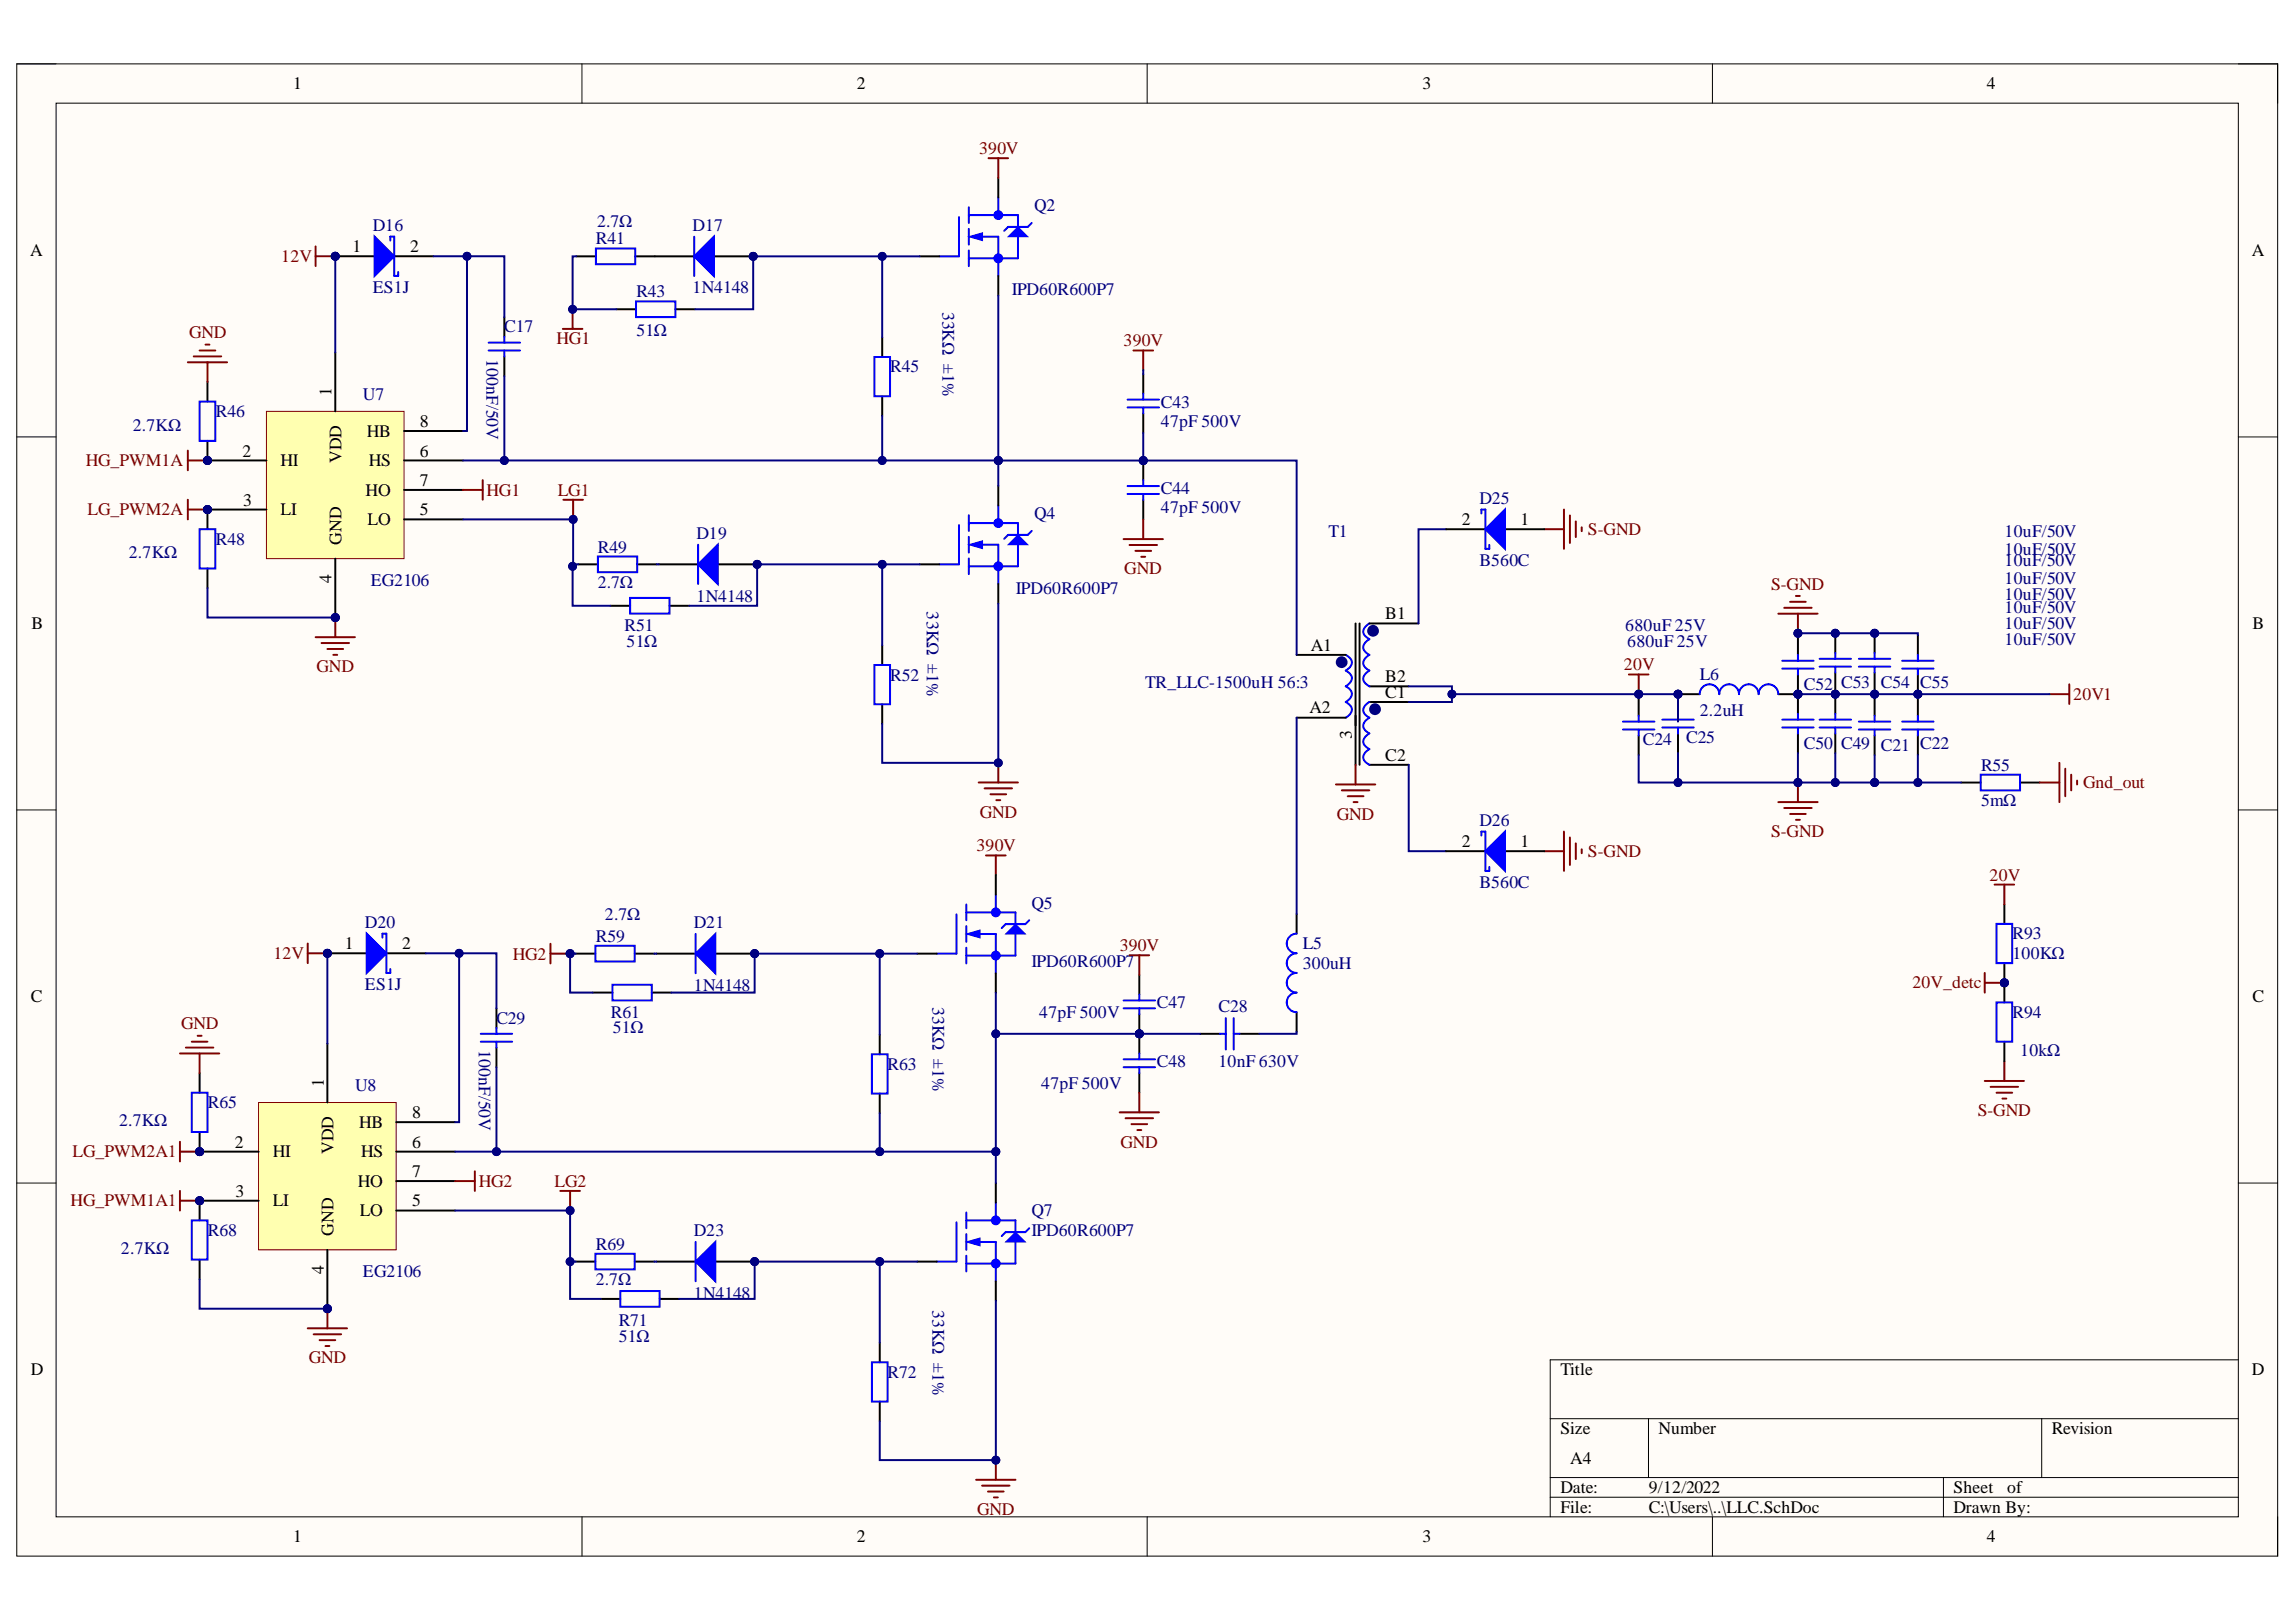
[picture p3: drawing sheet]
<svg xmlns="http://www.w3.org/2000/svg" width="297mm" height="210mm" viewBox="0 0 297 210" stroke-linecap="round" stroke-linejoin="round" font-family="sans-serif">
<defs><g id="words">
<g font-size="13.8" fill="#000080">
<text x="175.9" y="82.2">.</text>
<text x="171.8" y="86.3">.</text>
<text x="176.2" y="92.4">.</text>
</g>
<g font-size="2.3">
<text x="37.9" y="11.6">1</text>
<text x="110.8" y="11.6">2</text>
<text x="184" y="11.6">3</text>
<text x="257.1" y="11.6">4</text>
<text x="3.9" y="33.1">A</text>
<text x="45.6" y="32.6">1</text>
<text x="53.1" y="32.6">2</text>
<text x="291.3" y="33.1">A</text>
<text x="42.9" y="51.2" transform="rotate(-90 42.9 51.2)">1</text>
<text x="31.4" y="59.1">2</text>
<text x="44.2" y="59.9" transform="rotate(-90 44.2 59.9)">VDD</text>
<text x="47.5" y="56.5">HB</text>
<text x="54.3" y="59.1">6</text>
<text x="54.3" y="55.3">8</text>
<text x="31.5" y="65.4">3</text>
<text x="36.3" y="60.4">HI</text>
<text x="47.3" y="64.2">HO</text>
<text x="47.7" y="60.4">HS</text>
<text x="54.3" y="62.9">7</text>
<text x="36.3" y="66.7">LI</text>
<text x="44.2" y="70.5" transform="rotate(-90 44.2 70.5)">GND</text>
<text x="47.6" y="68">LO</text>
<text x="54.3" y="66.7">5</text>
<text x="189.1" y="68">2</text>
<text x="196.7" y="68">1</text>
<text x="42.9" y="75.4" transform="rotate(-90 42.9 75.4)">4</text>
<text x="4.1" y="81.4">B</text>
<text x="179.2" y="80.1">B1</text>
<text x="291.4" y="81.4">B</text>
<text x="169.6" y="84.2">A1</text>
<text x="179.2" y="88.2">B2</text>
<text x="169.4" y="92.3">A2</text>
<text x="174.9" y="95.6" transform="rotate(-90 174.9 95.6)">3</text>
<text x="179.2" y="90.3">C1</text>
<text x="179.2" y="98.5">C2</text>
<text x="189.1" y="109.6">2</text>
<text x="196.7" y="109.6">1</text>
<text x="44.6" y="122.8">1</text>
<text x="52" y="122.8">2</text>
<text x="4" y="129.7">C</text>
<text x="291.4" y="129.7">C</text>
<text x="41.9" y="140.7" transform="rotate(-90 41.9 140.7)">1</text>
<text x="30.4" y="148.5">2</text>
<text x="35.3" y="149.8">HI</text>
<text x="43.2" y="149.4" transform="rotate(-90 43.2 149.4)">VDD</text>
<text x="46.5" y="146">HB</text>
<text x="46.7" y="149.8">HS</text>
<text x="53.3" y="148.5">6</text>
<text x="53.3" y="144.7">8</text>
<text x="30.5" y="154.9">3</text>
<text x="46.3" y="153.6">HO</text>
<text x="53.3" y="152.3">7</text>
<text x="35.3" y="156.1">LI</text>
<text x="43.2" y="159.9" transform="rotate(-90 43.2 159.9)">GND</text>
<text x="46.5" y="157.4">LO</text>
<text x="53.3" y="156.1">5</text>
<text x="41.9" y="164.8" transform="rotate(-90 41.9 164.8)">4</text>
<text x="4" y="177.9">D</text>
<text x="201.9" y="177.9">Title</text>
<text x="291.3" y="177.9">D</text>
<text x="201.9" y="185.6">Size</text>
<text x="214.6" y="185.6">Number</text>
<text x="265.4" y="185.6">Revision</text>
<text x="203.2" y="189.4">A4</text>
<text x="201.9" y="193.2">Date:</text>
<text x="201.9" y="195.8">File:</text>
<text x="213.3" y="193.2">9/12/2022</text>
<text x="213.3" y="195.8">C:\Users\..\LLC.SchDoc</text>
<text x="252.7" y="193.2">Sheet</text>
<text x="252.7" y="195.8">Drawn By:</text>
<text x="259.7" y="193.2">of</text>
<text x="37.9" y="199.6">1</text>
<text x="110.8" y="199.6">2</text>
<text x="184" y="199.6">3</text>
<text x="257.1" y="199.6">4</text>
</g>
<g font-size="2.3" fill="#800000">
<text x="126.7" y="19.9">390V</text>
<text x="36.4" y="33.9">12V</text>
<text x="24.5" y="43.8">GND</text>
<text x="72" y="44.5">HG1</text>
<text x="145.4" y="44.8">390V</text>
<text x="11.1" y="60.4">HG_PWM1A</text>
<text x="63" y="64.2">HG1</text>
<text x="72.2" y="64.2">LG1</text>
<text x="11.3" y="66.7">LG_PWM2A</text>
<text x="205.4" y="69.2">S-GND</text>
<text x="145.5" y="74.3">GND</text>
<text x="229.1" y="76.3">S-GND</text>
<text x="41" y="87">GND</text>
<text x="210.1" y="86.7">20V</text>
<text x="268.2" y="90.5">20V1</text>
<text x="126.8" y="105.8">GND</text>
<text x="172.9" y="106.1">GND</text>
<text x="269.5" y="102">Gnd_out</text>
<text x="126.3" y="110.1">390V</text>
<text x="205.4" y="110.9">S-GND</text>
<text x="229.1" y="108.4">S-GND</text>
<text x="257.4" y="113.9">20V</text>
<text x="35.4" y="124.1">12V</text>
<text x="66.3" y="124.2">HG2</text>
<text x="144.9" y="123.1">390V</text>
<text x="247.4" y="127.9">20V_detc</text>
<text x="23.4" y="133.2">GND</text>
<text x="9.4" y="149.8">LG_PWM2A1</text>
<text x="144.9" y="148.5">GND</text>
<text x="255.9" y="144.5">S-GND</text>
<text x="61.9" y="153.6">HG2</text>
<text x="71.8" y="153.6">LG2</text>
<text x="9.1" y="156.1">HG_PWM1A1</text>
<text x="39.9" y="176.4">GND</text>
<text x="126.4" y="196">GND</text>
</g>
<g font-size="2.3" fill="#000080">
<text x="48.2" y="29.8">D16</text>
<text x="77.3" y="29.3">2.7Ω</text>
<text x="89.6" y="29.8">D17</text>
<text x="133.8" y="27.3">Q2</text>
<text x="77.1" y="31.6">R41</text>
<text x="48.2" y="37.9">ES1J</text>
<text x="82.3" y="38.5">R43</text>
<text x="89.6" y="37.9">1N4148</text>
<text x="121.9" y="40.3" transform="rotate(90 121.9 40.3)">33KΩ ±1%</text>
<text x="130.9" y="38.2">IPD60R600P7</text>
<text x="63" y="46.4" transform="rotate(90 63 46.4)">100nF/50V</text>
<text x="65.2" y="43">C17</text>
<text x="82.3" y="43.5">51Ω</text>
<text x="47" y="51.7">U7</text>
<text x="115.2" y="48.2">R45</text>
<text x="150.2" y="52.7">C43</text>
<text x="17.2" y="55.8">2.7KΩ</text>
<text x="27.9" y="54">R46</text>
<text x="150.2" y="55.3">47pF 500V</text>
<text x="150.2" y="63.9">C44</text>
<text x="191.4" y="65.2">D25</text>
<text x="27.9" y="70.5">R48</text>
<text x="77.3" y="71.5">R49</text>
<text x="90.1" y="69.7">D19</text>
<text x="133.8" y="67.2">Q4</text>
<text x="150.2" y="66.4">47pF 500V</text>
<text x="171.8" y="69.5">T1</text>
<text x="259.3" y="69.5">10uF/50V</text>
<text x="259.3" y="71.8">10uF/50V</text>
<text x="16.7" y="72.3">2.7KΩ</text>
<text x="48" y="75.8">EG2106</text>
<text x="77.3" y="76.1">2.7Ω</text>
<text x="90.1" y="77.9">1N4148</text>
<text x="131.4" y="76.8">IPD60R600P7</text>
<text x="191.4" y="73.3">B560C</text>
<text x="259.3" y="77.6">10uF/50V</text>
<text x="259.3" y="73.3">10uF/50V</text>
<text x="259.3" y="75.6">10uF/50V</text>
<text x="80.8" y="81.7">R51</text>
<text x="81.1" y="83.7">51Ω</text>
<text x="119.9" y="79.1" transform="rotate(90 119.9 79.1)">33KΩ ±1%</text>
<text x="210.3" y="81.7">680uF 25V</text>
<text x="210.5" y="83.7">680uF 25V</text>
<text x="259.3" y="81.4">10uF/50V</text>
<text x="259.3" y="83.4">10uF/50V</text>
<text x="259.3" y="79.4">10uF/50V</text>
<text x="115.2" y="88.1">R52</text>
<text x="148.2" y="89">TR_LLC-1500uH 56:3</text>
<text x="219.9" y="88">L6</text>
<text x="233.4" y="89.3">C52</text>
<text x="238.2" y="89">C53</text>
<text x="243.3" y="89">C54</text>
<text x="248.4" y="89">C55</text>
<text x="219.9" y="92.6">2.2uH</text>
<text x="212.5" y="96.4">C24</text>
<text x="218.1" y="96.2">C25</text>
<text x="233.4" y="97">C50</text>
<text x="238.2" y="97">C49</text>
<text x="243.3" y="97.2">C21</text>
<text x="248.4" y="97">C22</text>
<text x="256.3" y="99.7">R55</text>
<text x="191.4" y="106.8">D26</text>
<text x="256.3" y="104.3">5mΩ</text>
<text x="78.3" y="119">2.7Ω</text>
<text x="133.4" y="117.6">Q5</text>
<text x="191.4" y="115">B560C</text>
<text x="47.2" y="120">D20</text>
<text x="77.1" y="121.9">R59</text>
<text x="89.8" y="120.1">D21</text>
<text x="133.4" y="125.1">IPD60R600P7</text>
<text x="168.5" y="122.8">L5</text>
<text x="168.5" y="125.4">300uH</text>
<text x="260.4" y="121.6">R93</text>
<text x="260.4" y="124.1">100KΩ</text>
<text x="47.2" y="128.1">ES1J</text>
<text x="79" y="131.7">R61</text>
<text x="89.8" y="128.2">1N4148</text>
<text x="120.7" y="130.3" transform="rotate(90 120.7 130.3)">33KΩ ±1%</text>
<text x="134.5" y="131.7">47pF 500V</text>
<text x="149.7" y="130.4">C47</text>
<text x="157.6" y="130.9">C28</text>
<text x="260.4" y="131.7">R94</text>
<text x="61.9" y="135.8" transform="rotate(90 61.9 135.8)">100nF/50V</text>
<text x="64.2" y="132.5">C29</text>
<text x="79.3" y="133.7">51Ω</text>
<text x="261.4" y="136.6">10kΩ</text>
<text x="26.9" y="143.4">R65</text>
<text x="45.9" y="141.2">U8</text>
<text x="114.8" y="138.5">R63</text>
<text x="134.7" y="140.9">47pF 500V</text>
<text x="149.7" y="138.1">C48</text>
<text x="157.6" y="138.1">10nF 630V</text>
<text x="15.4" y="145.7">2.7KΩ</text>
<text x="26.9" y="159.9">R68</text>
<text x="77.1" y="161.7">R69</text>
<text x="89.8" y="159.9">D23</text>
<text x="133.4" y="157.4">Q7</text>
<text x="133.4" y="159.9">IPD60R600P7</text>
<text x="15.7" y="162.2">2.7KΩ</text>
<text x="47" y="165.3">EG2106</text>
<text x="77.1" y="166.3">2.7Ω</text>
<text x="80" y="171.6">R71</text>
<text x="80" y="173.6">51Ω</text>
<text x="89.8" y="168">1N4148</text>
<text x="120.7" y="169.6" transform="rotate(90 120.7 169.6)">33KΩ ±1%</text>
<text x="114.8" y="178.3">R72</text>
</g>
</g></defs>
<path d="M2.2 8.3h292.5v193.1h-292.5z" fill-rule="evenodd" fill="#fffcf8"/>
<path d="M2.2 8.3h292.5v193.1h-292.5z" fill="none" stroke="#000" stroke-width=".13"/>
<path d="M7.3 13.3h282.3v183h-282.3z" fill-rule="evenodd" fill="#fffcf8"/>
<g fill="none" stroke="#000" stroke-width=".13">
<path d="M2.2 8.3h5.1M7.3 13.3h282.3v183h-282.3zM75.3 8.3v5M148.4 8.3v5M221.5 8.3v5M289.6 8.3h5.1v5M2.2 56.5h5.1M289.6 56.5h5.1M2.2 104.8h5.1M289.6 104.8h5.1M2.2 153.1h5.1M289.6 153.1h5.1"/>
<path d="M289.6 176h-89v20.3M75.3 196.3v5.1M148.4 196.3v5.1M200.6 183.6h89M200.6 191.2h89M200.6 193.8h89M213.3 183.6v7.6M221.5 196.3v5.1M251.4 191.2v5.1M264.1 183.6v7.6M294.7 196.3v5.1"/>
</g>
<path d="M130.4 30.6l1.3-1.2 1.3 1.2z" fill="#00f"/>
<path d="M130.4 30.6l1.3-1.2 1.3 1.2z" fill="none" stroke="#00f" stroke-width=".13"/>
<path d="M124.1 28.1v5.1h-2.6M125.3 26.8v2.1M125.3 29.6v2.1M125.3 32.4v2M125.3 27.8h6.4v1.6M126.6 30.6h2.6v5.1M129.2 25.5v2.3M131.7 30.6v2.8h-6.4M133.5 28.9l-.5 .5h-2.6l-.5 .5" fill="none" stroke="#00f" stroke-width=".25"/>
<path d="M125.3 30.6l1.8-.5v1z" fill="#00f"/>
<path d="M125.3 30.6l1.8-.5v1z" fill="none" stroke="#00f" stroke-width=".13"/>
<circle cx="129.2" cy="27.8" r=".51" fill="#00f"/>
<circle cx="129.2" cy="27.8" r=".51" fill="none" stroke="#00f" stroke-width=".25"/>
<circle cx="129.2" cy="33.4" r=".51" fill="#00f"/>
<g fill="none" stroke="#00f" stroke-width=".25">
<path d="M77.1 32.2h5.1v2h-5.1zM77 122.4h5.1v2h-5.1z"/>
<circle cx="129.2" cy="33.4" r=".51"/>
</g>
<path d="M74.5 33.2h2.6M82.2 33.2h2.5M119 33.2h2.5M129.2 23v2.5M129.2 35.7v2.6M74.5 123.4h2.5M82.1 123.4h2.6" fill="none" stroke="#000" stroke-width=".25"/>
<path d="M71.2 122.1v2.6M71.2 123.4h2.6" fill="none" stroke="#800000" stroke-width=".25"/>
<circle cx="73.8" cy="123.4" r=".51" fill="#000080"/>
<circle cx="73.8" cy="123.4" r=".51" fill="none" stroke="#000080" stroke-width=".13"/>
<path d="M155.3 133.8h2.5M160.4 133.8h2.5" fill="none" stroke="#000" stroke-width=".25"/>
<path d="M157.8 133.8h.8M158.6 131.8v4M159.6 131.8v4M159.6 133.8h.8" fill="none" stroke="#00f" stroke-width=".25"/>
<path d="M129.2 98.7v2.6M126.6 101.3h5.1M127.4 102h3.5M128.1 102.8h2.1M128.9 103.5h.5" fill="none" stroke="#800000" stroke-width=".25"/>
<circle cx="129.2" cy="98.7" r=".51" fill="#000080"/>
<circle cx="129.2" cy="98.7" r=".51" fill="none" stroke="#000080" stroke-width=".13"/>
<path d="M126.3 191.5h5.1M127.1 192.3h3.5M127.8 193h2M128.6 193.8h.5M128.8 189v2.5" fill="none" stroke="#800000" stroke-width=".25"/>
<circle cx="128.8" cy="189" r=".51" fill="#000080"/>
<circle cx="128.8" cy="189" r=".51" fill="none" stroke="#000080" stroke-width=".13"/>
<path d="M212 90.1v2.5M212 95.2v2.5" fill="none" stroke="#000" stroke-width=".25"/>
<path d="M210 94.4h4M210 93.4h4M212 92.6v.8M212 94.4v.8" fill="none" stroke="#00f" stroke-width=".25"/>
<circle cx="217.1" cy="89.8" r=".51" fill="#000080"/>
<circle cx="217.1" cy="89.8" r=".51" fill="none" stroke="#000080" stroke-width=".13"/>
<path d="M217.1 89.8v2.6" fill="none" stroke="#000" stroke-width=".25"/>
<circle cx="217.1" cy="89.8" r=".51" fill="#000080"/>
<circle cx="217.1" cy="89.8" r=".51" fill="none" stroke="#000080" stroke-width=".13"/>
<path d="M217.1 94.9v2.6" fill="none" stroke="#000" stroke-width=".25"/>
<path d="M215.1 94.1h4M215.1 93.1h4M217.1 92.4v.7M217.1 94.1v.8" fill="none" stroke="#00f" stroke-width=".25"/>
<circle cx="26.8" cy="59.6" r=".51" fill="#000080"/>
<circle cx="26.8" cy="59.6" r=".51" fill="none" stroke="#000080" stroke-width=".13"/>
<circle cx="26.8" cy="65.9" r=".51" fill="#000080"/>
<circle cx="26.8" cy="65.9" r=".51" fill="none" stroke="#000080" stroke-width=".13"/>
<circle cx="43.4" cy="79.9" r=".51" fill="#000080"/>
<circle cx="43.4" cy="79.9" r=".51" fill="none" stroke="#000080" stroke-width=".13"/>
<path d="M34.5 53.2h17.8v19.1h-17.8z" fill-rule="evenodd" fill="#ffffb0"/>
<path d="M34.5 53.2h17.8v19.1h-17.8z" fill="none" stroke="#800000" stroke-width=".13"/>
<path d="M26.8 59.6h7.7M43.4 45.6v7.6" fill="none" stroke="#000" stroke-width=".25"/>
<circle cx="26.8" cy="59.6" r=".51" fill="#000080"/>
<circle cx="26.8" cy="59.6" r=".51" fill="none" stroke="#000080" stroke-width=".13"/>
<path d="M26.8 65.9h7.7" fill="none" stroke="#000" stroke-width=".25"/>
<circle cx="26.8" cy="65.9" r=".51" fill="#000080"/>
<circle cx="26.8" cy="65.9" r=".51" fill="none" stroke="#000080" stroke-width=".13"/>
<path d="M43.4 72.3v7.6" fill="none" stroke="#000" stroke-width=".25"/>
<circle cx="43.4" cy="79.9" r=".51" fill="#000080"/>
<circle cx="43.4" cy="79.9" r=".51" fill="none" stroke="#000080" stroke-width=".13"/>
<path d="M52.3 59.6h7.6M52.3 55.8h7.6M52.3 67.2h7.6M52.3 63.4h7.6" fill="none" stroke="#000" stroke-width=".25"/>
<path d="M43.4 79.9v2.6M40.8 82.5h5.1M41.6 83.2h3.6M42.4 84h2M43.1 84.7h.5" fill="none" stroke="#800000" stroke-width=".25"/>
<circle cx="43.4" cy="79.9" r=".51" fill="#000080"/>
<circle cx="43.4" cy="79.9" r=".51" fill="none" stroke="#000080" stroke-width=".13"/>
<path d="M65.2 41v2.6M65.2 46.1v2.6" fill="none" stroke="#000" stroke-width=".25"/>
<path d="M63.2 44.3h4.1M63.2 45.4h4.1M65.2 43.6v.7M65.2 45.4v.7" fill="none" stroke="#00f" stroke-width=".25"/>
<circle cx="26.8" cy="59.6" r=".51" fill="#000080"/>
<circle cx="26.8" cy="59.6" r=".51" fill="none" stroke="#000080" stroke-width=".13"/>
<path d="M26.8 49.4v2.6M26.8 57v2.6" fill="none" stroke="#000" stroke-width=".25"/>
<circle cx="26.8" cy="59.6" r=".51" fill="#000080"/>
<circle cx="26.8" cy="59.6" r=".51" fill="none" stroke="#000080" stroke-width=".13"/>
<path d="M25.8 52h2.1v5h-2.1z" fill="none" stroke="#00f" stroke-width=".25"/>
<circle cx="26.8" cy="65.9" r=".51" fill="#000080"/>
<circle cx="26.8" cy="65.9" r=".51" fill="none" stroke="#000080" stroke-width=".13"/>
<path d="M26.8 65.9v2.6" fill="none" stroke="#000" stroke-width=".25"/>
<circle cx="26.8" cy="65.9" r=".51" fill="#000080"/>
<circle cx="26.8" cy="65.9" r=".51" fill="none" stroke="#000080" stroke-width=".13"/>
<path d="M26.8 73.6v2.5" fill="none" stroke="#000" stroke-width=".25"/>
<path d="M25.8 68.5h2.1v5.1h-2.1z" fill="none" stroke="#00f" stroke-width=".25"/>
<path d="M24.3 58.3v2.6M24.3 59.6h2.5" fill="none" stroke="#800000" stroke-width=".25"/>
<circle cx="26.8" cy="59.6" r=".51" fill="#000080"/>
<circle cx="26.8" cy="59.6" r=".51" fill="none" stroke="#000080" stroke-width=".13"/>
<path d="M24.3 46.9h5.1M25.1 46.1h3.5M25.8 45.4h2.1M26.6 44.6h.5M26.8 46.9v2.5M24.3 64.7v2.5M24.3 65.9h2.5" fill="none" stroke="#800000" stroke-width=".25"/>
<circle cx="26.8" cy="65.9" r=".51" fill="#000080"/>
<circle cx="26.8" cy="65.9" r=".51" fill="none" stroke="#000080" stroke-width=".13"/>
<path d="M59.9 63.4h2.5M62.4 62.1v2.6" fill="none" stroke="#800000" stroke-width=".25"/>
<circle cx="25.8" cy="149" r=".51" fill="#000080"/>
<circle cx="25.8" cy="149" r=".51" fill="none" stroke="#000080" stroke-width=".13"/>
<circle cx="25.8" cy="155.4" r=".51" fill="#000080"/>
<circle cx="25.8" cy="155.4" r=".51" fill="none" stroke="#000080" stroke-width=".13"/>
<circle cx="42.4" cy="169.4" r=".51" fill="#000080"/>
<circle cx="42.4" cy="169.4" r=".51" fill="none" stroke="#000080" stroke-width=".13"/>
<path d="M33.5 142.7h17.8v19h-17.8z" fill-rule="evenodd" fill="#ffffb0"/>
<path d="M33.5 142.7h17.8v19h-17.8z" fill="none" stroke="#800000" stroke-width=".13"/>
<path d="M42.4 135.1v7.6M25.8 149h7.7" fill="none" stroke="#000" stroke-width=".25"/>
<circle cx="25.8" cy="149" r=".51" fill="#000080"/>
<circle cx="25.8" cy="149" r=".51" fill="none" stroke="#000080" stroke-width=".13"/>
<path d="M25.8 155.4h7.7" fill="none" stroke="#000" stroke-width=".25"/>
<circle cx="25.8" cy="155.4" r=".51" fill="#000080"/>
<circle cx="25.8" cy="155.4" r=".51" fill="none" stroke="#000080" stroke-width=".13"/>
<path d="M42.4 161.7v7.7" fill="none" stroke="#000" stroke-width=".25"/>
<circle cx="42.4" cy="169.4" r=".51" fill="#000080"/>
<circle cx="42.4" cy="169.4" r=".51" fill="none" stroke="#000080" stroke-width=".13"/>
<path d="M51.3 156.7h7.6M51.3 149h7.6M51.3 152.8h7.6M51.3 145.2h7.6" fill="none" stroke="#000" stroke-width=".25"/>
<path d="M39.8 171.9h5.1M40.6 172.7h3.5M41.3 173.4h2.1M42.1 174.2h.5M42.4 169.4v2.5" fill="none" stroke="#800000" stroke-width=".25"/>
<circle cx="42.4" cy="169.4" r=".51" fill="#000080"/>
<circle cx="42.4" cy="169.4" r=".51" fill="none" stroke="#000080" stroke-width=".13"/>
<path d="M64.2 130.5v2.5M64.2 135.6v2.5" fill="none" stroke="#000" stroke-width=".25"/>
<path d="M62.2 133.8h4.1M62.2 134.8h4.1M64.2 133v.8M64.2 134.8v.8" fill="none" stroke="#00f" stroke-width=".25"/>
<circle cx="25.8" cy="149" r=".51" fill="#000080"/>
<circle cx="25.8" cy="149" r=".51" fill="none" stroke="#000080" stroke-width=".13"/>
<path d="M25.8 138.9v2.5M25.8 146.5v2.5" fill="none" stroke="#000" stroke-width=".25"/>
<circle cx="25.8" cy="149" r=".51" fill="#000080"/>
<circle cx="25.8" cy="149" r=".51" fill="none" stroke="#000080" stroke-width=".13"/>
<path d="M24.8 141.4h2v5.1h-2z" fill="none" stroke="#00f" stroke-width=".25"/>
<circle cx="25.8" cy="155.4" r=".51" fill="#000080"/>
<circle cx="25.8" cy="155.4" r=".51" fill="none" stroke="#000080" stroke-width=".13"/>
<path d="M25.8 155.4v2.5" fill="none" stroke="#000" stroke-width=".25"/>
<circle cx="25.8" cy="155.4" r=".51" fill="#000080"/>
<circle cx="25.8" cy="155.4" r=".51" fill="none" stroke="#000080" stroke-width=".13"/>
<path d="M79.7 40h2.6M87.4 40h2.5M79 78.4h2.5M86.6 78.4h2.6M76.7 128.4h2.5M84.3 128.4h2.6M25.8 163v2.6M77.7 168.1h2.6M85.3 168.1h2.6" fill="none" stroke="#000" stroke-width=".25"/>
<path d="M82.3 39h5.1v2h-5.1zM81.5 77.4h5.1v2h-5.1zM79.2 127.4h5.1v2.1h-5.1zM24.8 157.9h2v5.1h-2zM80.3 167.1h5v2h-5z" fill="none" stroke="#00f" stroke-width=".25"/>
<path d="M23.3 136.3h5.1M24 135.6h3.6M24.8 134.8h2M25.6 134h.5M25.8 136.3v2.6M23.3 147.8v2.5M23.3 149h2.5M58.9 152.8h2.5M61.4 151.6v2.5" fill="none" stroke="#800000" stroke-width=".25"/>
<circle cx="25.8" cy="149" r=".51" fill="#000080"/>
<circle cx="25.8" cy="149" r=".51" fill="none" stroke="#000080" stroke-width=".13"/>
<path d="M23.3 154.1v2.6M23.3 155.4h2.5" fill="none" stroke="#800000" stroke-width=".25"/>
<circle cx="25.8" cy="155.4" r=".51" fill="#000080"/>
<circle cx="25.8" cy="155.4" r=".51" fill="none" stroke="#000080" stroke-width=".13"/>
<path d="M40.8 31.9v2.5M40.8 33.2h2.6" fill="none" stroke="#800000" stroke-width=".25"/>
<circle cx="43.4" cy="33.2" r=".51" fill="#000080"/>
<circle cx="43.4" cy="33.2" r=".51" fill="none" stroke="#000080" stroke-width=".13"/>
<path d="M39.8 122.1v2.5M39.8 123.4h2.6" fill="none" stroke="#800000" stroke-width=".25"/>
<circle cx="42.4" cy="123.4" r=".51" fill="#000080"/>
<circle cx="42.4" cy="123.4" r=".51" fill="none" stroke="#000080" stroke-width=".13"/>
<path d="M127.9 20.5h2.5M129.2 20.5v2.5M265.2 89.8h2.5M267.7 88.6v2.5M127.6 110.7h2.5M128.8 110.7v2.5" fill="none" stroke="#800000" stroke-width=".25"/>
<g fill="none" stroke="#000" stroke-width=".25">
<path d="M114.1 43.7v2.5M114.1 51.3v2.5M74.8 73h2.5M82.4 73h2.6M114.1 83.5v2.6M114.1 91.1v2.6M167.7 118.3v2.5M113.8 133.9v2.5M167.7 131v2.5M113.8 141.5v2.6M74.5 163.3h2.5M82.1 163.3h2.6"/>
<path d="M113.8 173.7v2.6M113.8 181.4v2.5"/>
</g>
<path d="M113.1 46.2h2v5.1h-2zM77.3 72h5.1v2h-5.1zM113.1 86.1h2v5h-2zM112.8 136.4h2v5.1h-2zM167.7 120.8a1.27 1.27 0 0 0-1.2 1.3 1.27 1.27 0 0 0 1.2 1.3 1.27 1.27 0 0 0-1.2 1.2 1.27 1.27 0 0 0 1.2 1.3 1.27 1.27 0 0 0-1.2 1.3 1.27 1.27 0 0 0 1.2 1.2 1.27 1.27 0 0 0-1.2 1.3 1.27 1.27 0 0 0 1.2 1.3M77 162.2h5.1v2.1h-5.1zM112.8 176.3h2v5.1h-2z" fill="none" stroke="#00f" stroke-width=".25"/>
<circle cx="43.4" cy="33.2" r=".51" fill="#000080"/>
<circle cx="43.4" cy="33.2" r=".51" fill="none" stroke="#000080" stroke-width=".13"/>
<path d="M43.4 33.2h5.1" fill="none" stroke="#000" stroke-width=".25"/>
<circle cx="43.4" cy="33.2" r=".51" fill="#000080"/>
<circle cx="43.4" cy="33.2" r=".51" fill="none" stroke="#000080" stroke-width=".13"/>
<path d="M51 33.2h5.1" fill="none" stroke="#000" stroke-width=".25"/>
<path d="M48.5 30.6l2.5 2.6-2.5 2.5z" fill="#00f"/>
<path d="M48.5 30.6l2.5 2.6-2.5 2.5zM50.5 31.1v-.5h.5v5.1h.5v-.5" fill="none" stroke="#00f" stroke-width=".25"/>
<circle cx="42.4" cy="123.4" r=".51" fill="#000080"/>
<circle cx="42.4" cy="123.4" r=".51" fill="none" stroke="#000080" stroke-width=".13"/>
<path d="M42.4 123.4h5" fill="none" stroke="#000" stroke-width=".25"/>
<circle cx="42.4" cy="123.4" r=".51" fill="#000080"/>
<circle cx="42.4" cy="123.4" r=".51" fill="none" stroke="#000080" stroke-width=".13"/>
<path d="M50 123.4h5.1" fill="none" stroke="#000" stroke-width=".25"/>
<path d="M47.4 120.8l2.6 2.6-2.6 2.5z" fill="#00f"/>
<path d="M47.4 120.8l2.6 2.6-2.6 2.5zM49.5 121.3v-.5h.5v5.1h.5v-.5" fill="none" stroke="#00f" stroke-width=".25"/>
<path d="M131.7 69.2l1.3 1.3h-2.6z" fill="#00f"/>
<path d="M131.7 69.2l1.3 1.3h-2.6z" fill="none" stroke="#00f" stroke-width=".13"/>
<path d="M124.1 67.9v5.1h-2.6M125.3 66.7v2M125.3 69.5v2M125.3 72.3v2M125.3 67.7h6.4v1.5M126.6 70.5h2.6v5.1M129.2 65.4v2.3M131.7 70.5v2.8h-6.4M133.5 68.7l-.5 .5h-2.6l-.5 .5" fill="none" stroke="#00f" stroke-width=".25"/>
<path d="M125.3 70.5l1.8-.5v1z" fill="#00f"/>
<path d="M125.3 70.5l1.8-.5v1z" fill="none" stroke="#00f" stroke-width=".13"/>
<circle cx="129.2" cy="67.7" r=".51" fill="#00f"/>
<circle cx="129.2" cy="67.7" r=".51" fill="none" stroke="#00f" stroke-width=".25"/>
<circle cx="129.2" cy="73.3" r=".51" fill="#00f"/>
<circle cx="129.2" cy="73.3" r=".51" fill="none" stroke="#00f" stroke-width=".25"/>
<path d="M119 73h2.5M129.2 62.9v2.5M129.2 75.6v2.5" fill="none" stroke="#000" stroke-width=".25"/>
<path d="M131.4 119.6l1.2 1.3h-2.5z" fill="#00f"/>
<path d="M131.4 119.6l1.2 1.3h-2.5z" fill="none" stroke="#00f" stroke-width=".13"/>
<path d="M123.7 118.3v5.1h-2.5M125 117.1v2M125 119.8v2.1M125 118.1h6.4v1.5M128.8 115.8v2.3M133.2 119.1l-.6 .5h-2.5l-.5 .5M125 122.6v2.1M126.3 120.9h2.5v5M131.4 120.9v2.8h-6.4" fill="none" stroke="#00f" stroke-width=".25"/>
<path d="M125 120.9l1.8-.5v1z" fill="#00f"/>
<path d="M125 120.9l1.8-.5v1z" fill="none" stroke="#00f" stroke-width=".13"/>
<circle cx="128.8" cy="118.1" r=".51" fill="#00f"/>
<circle cx="128.8" cy="118.1" r=".51" fill="none" stroke="#00f" stroke-width=".25"/>
<circle cx="128.8" cy="123.7" r=".51" fill="#00f"/>
<circle cx="128.8" cy="123.7" r=".51" fill="none" stroke="#00f" stroke-width=".25"/>
<path d="M128.8 113.2v2.6M118.7 123.4h2.5M128.8 125.9v2.6" fill="none" stroke="#000" stroke-width=".25"/>
<path d="M130.1 160.7l1.3-1.2 1.2 1.2z" fill="#00f"/>
<path d="M130.1 160.7l1.3-1.2 1.2 1.2z" fill="none" stroke="#00f" stroke-width=".13"/>
<path d="M123.7 158.2v5.1h-2.5M125 156.9v2M125 159.7v2M125 157.9h6.4v1.6M128.8 155.6v2.3M133.2 158.9l-.6 .6h-2.5l-.5 .5M125 162.5v2M126.3 160.7h2.5v5.1M131.4 160.7v2.8h-6.4" fill="none" stroke="#00f" stroke-width=".25"/>
<path d="M125 160.7l1.8-.5v1z" fill="#00f"/>
<path d="M125 160.7l1.8-.5v1z" fill="none" stroke="#00f" stroke-width=".13"/>
<circle cx="128.8" cy="157.9" r=".51" fill="#00f"/>
<circle cx="128.8" cy="157.9" r=".51" fill="none" stroke="#00f" stroke-width=".25"/>
<circle cx="128.8" cy="163.5" r=".51" fill="#00f"/>
<circle cx="128.8" cy="163.5" r=".51" fill="none" stroke="#00f" stroke-width=".25"/>
<path d="M128.8 153.1v2.5M118.7 163.3h2.5M128.8 165.8v2.5" fill="none" stroke="#000" stroke-width=".25"/>
<path d="M72.8 42.6h2.6M74.1 40v2.6" fill="none" stroke="#800000" stroke-width=".25"/>
<circle cx="74.1" cy="40" r=".51" fill="#000080"/>
<circle cx="74.1" cy="40" r=".51" fill="none" stroke="#000080" stroke-width=".13"/>
<path d="M72.9 64.7h2.5M74.1 64.7v2.5" fill="none" stroke="#800000" stroke-width=".25"/>
<circle cx="74.1" cy="67.2" r=".51" fill="#000080"/>
<circle cx="74.1" cy="67.2" r=".51" fill="none" stroke="#000080" stroke-width=".13"/>
<path d="M72.5 154.1h2.5M73.8 154.1v2.6" fill="none" stroke="#800000" stroke-width=".25"/>
<circle cx="73.8" cy="156.7" r=".51" fill="#000080"/>
<circle cx="73.8" cy="156.7" r=".51" fill="none" stroke="#000080" stroke-width=".13"/>
<circle cx="97.4" cy="33.2" r=".51" fill="#000080"/>
<circle cx="97.4" cy="33.2" r=".51" fill="none" stroke="#000080" stroke-width=".13"/>
<path d="M84.7 33.2h5.1M92.4 33.2h5" fill="none" stroke="#000" stroke-width=".25"/>
<circle cx="97.4" cy="33.2" r=".51" fill="#000080"/>
<circle cx="97.4" cy="33.2" r=".51" fill="none" stroke="#000080" stroke-width=".13"/>
<path d="M89.8 33.2l2.6-2.6v5.1z" fill="#00f"/>
<path d="M89.8 33.2l2.6-2.6v5.1zM89.8 30.6v5.1" fill="none" stroke="#00f" stroke-width=".25"/>
<circle cx="98" cy="73" r=".51" fill="#000080"/>
<circle cx="98" cy="73" r=".51" fill="none" stroke="#000080" stroke-width=".13"/>
<path d="M85.2 73h5.1M92.9 73h5.1" fill="none" stroke="#000" stroke-width=".25"/>
<circle cx="98" cy="73" r=".51" fill="#000080"/>
<circle cx="98" cy="73" r=".51" fill="none" stroke="#000080" stroke-width=".13"/>
<path d="M90.3 73l2.6-2.5v5.1z" fill="#00f"/>
<path d="M90.3 73l2.6-2.5v5.1zM90.3 70.5v5.1" fill="none" stroke="#00f" stroke-width=".25"/>
<circle cx="97.6" cy="123.4" r=".51" fill="#000080"/>
<circle cx="97.6" cy="123.4" r=".51" fill="none" stroke="#000080" stroke-width=".13"/>
<path d="M84.9 123.4h5.1M92.5 123.4h5.1" fill="none" stroke="#000" stroke-width=".25"/>
<circle cx="97.6" cy="123.4" r=".51" fill="#000080"/>
<circle cx="97.6" cy="123.4" r=".51" fill="none" stroke="#000080" stroke-width=".13"/>
<path d="M90 123.4l2.5-2.5v5z" fill="#00f"/>
<path d="M90 123.4l2.5-2.5v5zM90 120.9v5" fill="none" stroke="#00f" stroke-width=".25"/>
<circle cx="97.6" cy="163.3" r=".51" fill="#000080"/>
<circle cx="97.6" cy="163.3" r=".51" fill="none" stroke="#000080" stroke-width=".13"/>
<path d="M84.9 163.3h5.1M92.5 163.3h5.1" fill="none" stroke="#000" stroke-width=".25"/>
<circle cx="97.6" cy="163.3" r=".51" fill="#000080"/>
<circle cx="97.6" cy="163.3" r=".51" fill="none" stroke="#000080" stroke-width=".13"/>
<path d="M90 163.3l2.5-2.6v5.1z" fill="#00f"/>
<g fill="none" stroke="#00f" stroke-width=".25">
<path d="M145.9 52.7h4M145.9 51.7h4M147.9 51v.7M147.9 52.7v.8M174.1 84.8h.2a1.03 1.03 0 0 1 .6 1.1 1.03 1.03 0 0 1-.8 .9 1 1 0 0 1 .7 1.3l-.2 .3-.5 .4a.97 .97 0 0 1 .7 1.4l-.7 .6a1 1 0 0 1 .7 1.4l-.2 .3-.5 .4M177.2 80.7h-.1a1.04 1.04 0 0 0-.7 1 1.04 1.04 0 0 0 .8 1l-.1 .1a1.04 1.04 0 0 0-.7 1 1.04 1.04 0 0 0 .8 1h-.1a1.04 1.04 0 0 0-.7 1 1.04 1.04 0 0 0 .8 1h-.1a1.05 1.05 0 0 0-.7 1 1.05 1.05 0 0 0 .8 1M177.2 90.8l-.1 .1a1.04 1.04 0 0 0-.7 1 1.04 1.04 0 0 0 .8 1h-.1a1.04 1.04 0 0 0-.7 1 1.04 1.04 0 0 0 .8 1l-.1 .1a1.04 1.04 0 0 0-.7 1 1.04 1.04 0 0 0 .8 .9l-.1 .1a1.12 1.12 0 0 0-.6 1.4l.7 .6M240.5 93.4h4.1M240.5 94.4h4.1M242.5 92.6v.8M242.5 94.4v.8M246.1 93.4h4"/>
<path d="M246.1 94.4h4M248.1 92.6v.8M248.1 94.4v.8M256.3 100.3h5v2h-5zM90 163.3l2.5-2.6v5.1zM90 160.7v5.1"/>
</g>
<g fill="none" stroke="#000" stroke-width=".25">
<path d="M147.9 48.4v2.6M147.9 53.5v2.5M167.7 84.8h6.4M167.7 92.9h6.4M175.4 80.7v18.3M175.9 80.7v18.3M177.2 99h5M177.2 90.8h5M177.2 88.8h5M177.2 80.7h6.3M242.5 90.1v2.5M242.5 95.2v2.5"/>
<path d="M248.1 90.1v2.5M248.1 95.2v2.5M253.7 101.3h2.6M261.3 101.3h2.6"/>
</g>
<path d="M175.4 99v2.5M266.4 98.7v5.1M267.2 99.5v3.5M172.8 101.5h5.1M173.6 102.3h3.6M174.4 103h2M175.1 103.8h.5M263.9 101.3h2.5M268 100.3v2M268.7 101v.5" fill="none" stroke="#800000" stroke-width=".25"/>
<circle cx="147.9" cy="59.6" r=".51" fill="#000080"/>
<circle cx="147.9" cy="59.6" r=".51" fill="none" stroke="#000080" stroke-width=".13"/>
<path d="M147.9 59.6v2.5" fill="none" stroke="#000" stroke-width=".25"/>
<circle cx="147.9" cy="59.6" r=".51" fill="#000080"/>
<circle cx="147.9" cy="59.6" r=".51" fill="none" stroke="#000080" stroke-width=".13"/>
<path d="M147.9 64.7v2.5" fill="none" stroke="#000" stroke-width=".25"/>
<path d="M145.9 63.9h4M145.9 62.9h4M147.9 62.1v.8M147.9 63.9v.8" fill="none" stroke="#00f" stroke-width=".25"/>
<circle cx="147.4" cy="133.8" r=".51" fill="#000080"/>
<circle cx="147.4" cy="133.8" r=".51" fill="none" stroke="#000080" stroke-width=".13"/>
<path d="M147.4 126.2v2.5M147.4 131.2v2.6" fill="none" stroke="#000" stroke-width=".25"/>
<circle cx="147.4" cy="133.8" r=".51" fill="#000080"/>
<circle cx="147.4" cy="133.8" r=".51" fill="none" stroke="#000080" stroke-width=".13"/>
<path d="M145.4 130.5h4M145.4 129.5h4M147.4 128.7v.8M147.4 130.5v.7" fill="none" stroke="#00f" stroke-width=".25"/>
<circle cx="147.4" cy="133.8" r=".51" fill="#000080"/>
<circle cx="147.4" cy="133.8" r=".51" fill="none" stroke="#000080" stroke-width=".13"/>
<path d="M147.4 133.8v2.5" fill="none" stroke="#000" stroke-width=".25"/>
<circle cx="147.4" cy="133.8" r=".51" fill="#000080"/>
<circle cx="147.4" cy="133.8" r=".51" fill="none" stroke="#000080" stroke-width=".13"/>
<path d="M147.4 138.9v2.5" fill="none" stroke="#000" stroke-width=".25"/>
<path d="M145.4 138.1h4M145.4 137.1h4M147.4 136.3v.8M147.4 138.1v.8" fill="none" stroke="#00f" stroke-width=".25"/>
<g fill="none" stroke="#800000" stroke-width=".25">
<path d="M146.6 45.4h2.6M147.9 45.4v2.5M145.4 69.8h5M146.1 70.5h3.6M146.9 71.3h2M147.7 72.1h.5M147.9 67.2v2.6M146.1 123.6h2.6M147.4 123.6v2.6M256.8 139.9h5M256.8 125.9v2.6M256.8 127.2h2.5"/>
<path d="M259.3 137.3v2.6M144.9 144h5M145.6 144.7h3.6M146.4 145.5h2M147.1 146.2h.6M147.4 141.4v2.6M257.5 140.6h3.6M258.3 141.4h2M259.1 142.2h.5"/>
</g>
<circle cx="259.3" cy="127.2" r=".51" fill="#000080"/>
<circle cx="259.3" cy="127.2" r=".51" fill="none" stroke="#000080" stroke-width=".13"/>
<circle cx="259.3" cy="127.2" r=".51" fill="#000080"/>
<circle cx="259.3" cy="127.2" r=".51" fill="none" stroke="#000080" stroke-width=".13"/>
<path d="M259.3 124.6v2.6" fill="none" stroke="#000" stroke-width=".25"/>
<circle cx="259.3" cy="127.2" r=".51" fill="#000080"/>
<circle cx="259.3" cy="127.2" r=".51" fill="none" stroke="#000080" stroke-width=".13"/>
<path d="M259.3 117v2.6" fill="none" stroke="#000" stroke-width=".25"/>
<path d="M258.3 119.6h2v5h-2z" fill="none" stroke="#00f" stroke-width=".25"/>
<circle cx="259.3" cy="127.2" r=".51" fill="#000080"/>
<circle cx="259.3" cy="127.2" r=".51" fill="none" stroke="#000080" stroke-width=".13"/>
<path d="M259.3 127.2v2.5" fill="none" stroke="#000" stroke-width=".25"/>
<circle cx="259.3" cy="127.2" r=".51" fill="#000080"/>
<circle cx="259.3" cy="127.2" r=".51" fill="none" stroke="#000080" stroke-width=".13"/>
<path d="M259.3 134.8v2.5" fill="none" stroke="#000" stroke-width=".25"/>
<path d="M258.3 129.7h2v5.1h-2z" fill="none" stroke="#00f" stroke-width=".25"/>
<circle cx="232.6" cy="89.8" r=".51" fill="#000080"/>
<circle cx="232.6" cy="89.8" r=".51" fill="none" stroke="#000080" stroke-width=".13"/>
<path d="M217.3 89.8h2.6M230.1 89.8h2.5" fill="none" stroke="#000" stroke-width=".25"/>
<circle cx="232.6" cy="89.8" r=".51" fill="#000080"/>
<circle cx="232.6" cy="89.8" r=".51" fill="none" stroke="#000080" stroke-width=".13"/>
<path d="M219.9 89.8a1.27 1.27 0 0 1 1.3-1.2 1.27 1.27 0 0 1 1.2 1.2 1.27 1.27 0 0 1 1.3-1.2 1.27 1.27 0 0 1 1.3 1.2 1.27 1.27 0 0 1 1.2-1.2 1.27 1.27 0 0 1 1.3 1.2 1.27 1.27 0 0 1 1.3-1.2 1.27 1.27 0 0 1 1.3 1.2" fill="none" stroke="#00f" stroke-width=".25"/>
<circle cx="237.4" cy="89.8" r=".51" fill="#000080"/>
<circle cx="237.4" cy="89.8" r=".51" fill="none" stroke="#000080" stroke-width=".13"/>
<path d="M237.4 89.8v2.6M237.4 94.9v2.6" fill="none" stroke="#000" stroke-width=".25"/>
<circle cx="237.4" cy="89.8" r=".51" fill="#000080"/>
<circle cx="237.4" cy="89.8" r=".51" fill="none" stroke="#000080" stroke-width=".13"/>
<path d="M235.4 93.1h4.1M235.4 94.1h4.1M237.4 92.4v.7M237.4 94.1v.8" fill="none" stroke="#00f" stroke-width=".25"/>
<circle cx="232.6" cy="89.8" r=".51" fill="#000080"/>
<circle cx="232.6" cy="89.8" r=".51" fill="none" stroke="#000080" stroke-width=".13"/>
<path d="M232.6 89.8v2.6M232.6 94.9v2.6" fill="none" stroke="#000" stroke-width=".25"/>
<circle cx="232.6" cy="89.8" r=".51" fill="#000080"/>
<circle cx="232.6" cy="89.8" r=".51" fill="none" stroke="#000080" stroke-width=".13"/>
<path d="M230.6 93.1h4M230.6 94.1h4M232.6 92.4v.7M232.6 94.1v.8" fill="none" stroke="#00f" stroke-width=".25"/>
<path d="M230.1 103.8h5.1M230.8 104.6h3.6M231.6 105.3h2M232.3 106.1h.6M232.6 101.3v2.5" fill="none" stroke="#800000" stroke-width=".25"/>
<circle cx="232.6" cy="101.3" r=".51" fill="#000080"/>
<circle cx="232.6" cy="101.3" r=".51" fill="none" stroke="#000080" stroke-width=".13"/>
<path d="M210.7 87.3h2.6M212 87.3v2.5" fill="none" stroke="#800000" stroke-width=".25"/>
<circle cx="212" cy="89.8" r=".51" fill="#000080"/>
<circle cx="212" cy="89.8" r=".51" fill="none" stroke="#000080" stroke-width=".13"/>
<path d="M258 114.5h2.6M259.3 114.5v2.5" fill="none" stroke="#800000" stroke-width=".25"/>
<circle cx="242.5" cy="82" r=".51" fill="#000080"/>
<circle cx="242.5" cy="82" r=".51" fill="none" stroke="#000080" stroke-width=".13"/>
<path d="M242.5 82v2.5M242.5 87v2.6" fill="none" stroke="#000" stroke-width=".25"/>
<circle cx="242.5" cy="82" r=".51" fill="#000080"/>
<circle cx="242.5" cy="82" r=".51" fill="none" stroke="#000080" stroke-width=".13"/>
<path d="M240.5 85.3h4.1M240.5 86.3h4.1M242.5 84.5v.8M242.5 86.3v.7" fill="none" stroke="#00f" stroke-width=".25"/>
<circle cx="248.1" cy="89.8" r=".51" fill="#000080"/>
<circle cx="248.1" cy="89.8" r=".51" fill="none" stroke="#000080" stroke-width=".13"/>
<path d="M248.1 87.3v2.5" fill="none" stroke="#000" stroke-width=".25"/>
<circle cx="248.1" cy="89.8" r=".51" fill="#000080"/>
<circle cx="248.1" cy="89.8" r=".51" fill="none" stroke="#000080" stroke-width=".13"/>
<path d="M248.1 82.2v2.6" fill="none" stroke="#000" stroke-width=".25"/>
<path d="M246.1 85.5h4M246.1 86.5h4M248.1 84.8v.7M248.1 86.5v.8" fill="none" stroke="#00f" stroke-width=".25"/>
<circle cx="237.4" cy="82" r=".51" fill="#000080"/>
<circle cx="237.4" cy="82" r=".51" fill="none" stroke="#000080" stroke-width=".13"/>
<path d="M237.4 82v2.5M237.4 87v2.6" fill="none" stroke="#000" stroke-width=".25"/>
<circle cx="237.4" cy="82" r=".51" fill="#000080"/>
<circle cx="237.4" cy="82" r=".51" fill="none" stroke="#000080" stroke-width=".13"/>
<path d="M235.4 85.3h4.1M235.4 86.3h4.1M237.4 84.5v.8M237.4 86.3v.7" fill="none" stroke="#00f" stroke-width=".25"/>
<circle cx="232.6" cy="89.8" r=".51" fill="#000080"/>
<circle cx="232.6" cy="89.8" r=".51" fill="none" stroke="#000080" stroke-width=".13"/>
<path d="M232.6 87.3v2.5" fill="none" stroke="#000" stroke-width=".25"/>
<circle cx="232.6" cy="89.8" r=".51" fill="#000080"/>
<circle cx="232.6" cy="89.8" r=".51" fill="none" stroke="#000080" stroke-width=".13"/>
<path d="M232.6 82.2v2.6" fill="none" stroke="#000" stroke-width=".25"/>
<path d="M230.6 85.5h4M230.6 86.5h4M232.6 84.8v.7M232.6 86.5v.8" fill="none" stroke="#00f" stroke-width=".25"/>
<path d="M230.1 79.4h5.1M230.8 78.7h3.6M231.6 77.9h2M232.3 77.1h.6M232.6 79.4v2.6" fill="none" stroke="#800000" stroke-width=".25"/>
<circle cx="232.6" cy="82" r=".51" fill="#000080"/>
<circle cx="232.6" cy="82" r=".51" fill="none" stroke="#000080" stroke-width=".13"/>
<path d="M232.6 82v.2" fill="none" stroke="#000080" stroke-width=".25"/>
<circle cx="232.6" cy="82" r=".51" fill="#000080"/>
<circle cx="232.6" cy="82" r=".51" fill="none" stroke="#000080" stroke-width=".13"/>
<path d="M25.8 165.6v3.8h16.6" fill="none" stroke="#000080" stroke-width=".25"/>
<circle cx="42.4" cy="169.4" r=".51" fill="#000080"/>
<circle cx="42.4" cy="169.4" r=".51" fill="none" stroke="#000080" stroke-width=".13"/>
<path d="M26.8 76.1v3.8h16.6" fill="none" stroke="#000080" stroke-width=".25"/>
<circle cx="43.4" cy="79.9" r=".51" fill="#000080"/>
<circle cx="43.4" cy="79.9" r=".51" fill="none" stroke="#000080" stroke-width=".13"/>
<path d="M55.1 123.4h9.1v7.1" fill="none" stroke="#000080" stroke-width=".25"/>
<circle cx="59.4" cy="123.4" r=".51" fill="#000080"/>
<circle cx="59.4" cy="123.4" r=".51" fill="none" stroke="#000080" stroke-width=".13"/>
<path d="M56.1 33.2h9.1v7.8" fill="none" stroke="#000080" stroke-width=".25"/>
<circle cx="60.4" cy="33.2" r=".51" fill="#000080"/>
<circle cx="60.4" cy="33.2" r=".51" fill="none" stroke="#000080" stroke-width=".13"/>
<path d="M58.9 156.7h14.9v6.6" fill="none" stroke="#000080" stroke-width=".25"/>
<circle cx="73.8" cy="156.7" r=".51" fill="#000080"/>
<circle cx="73.8" cy="156.7" r=".51" fill="none" stroke="#000080" stroke-width=".13"/>
<circle cx="73.8" cy="163.3" r=".51" fill="#000080"/>
<circle cx="73.8" cy="163.3" r=".51" fill="none" stroke="#000080" stroke-width=".13"/>
<path d="M58.9 149h69.9" fill="none" stroke="#000080" stroke-width=".25"/>
<circle cx="64.2" cy="149" r=".51" fill="#000080"/>
<circle cx="64.2" cy="149" r=".51" fill="none" stroke="#000080" stroke-width=".13"/>
<circle cx="113.8" cy="149" r=".51" fill="#000080"/>
<circle cx="113.8" cy="149" r=".51" fill="none" stroke="#000080" stroke-width=".13"/>
<circle cx="128.8" cy="149" r=".51" fill="#000080"/>
<circle cx="128.8" cy="149" r=".51" fill="none" stroke="#000080" stroke-width=".13"/>
<path d="M59.4 123.4v21.8h-.5" fill="none" stroke="#000080" stroke-width=".25"/>
<circle cx="59.4" cy="123.4" r=".51" fill="#000080"/>
<circle cx="59.4" cy="123.4" r=".51" fill="none" stroke="#000080" stroke-width=".13"/>
<path d="M59.9 67.2h14.2v6.1" fill="none" stroke="#000080" stroke-width=".25"/>
<circle cx="74.1" cy="73.3" r=".51" fill="#000080"/>
<circle cx="74.1" cy="73.3" r=".51" fill="none" stroke="#000080" stroke-width=".13"/>
<circle cx="74.1" cy="67.2" r=".51" fill="#000080"/>
<circle cx="74.1" cy="67.2" r=".51" fill="none" stroke="#000080" stroke-width=".13"/>
<path d="M59.9 59.6h69.3" fill="none" stroke="#000080" stroke-width=".25"/>
<circle cx="65.2" cy="59.6" r=".51" fill="#000080"/>
<circle cx="65.2" cy="59.6" r=".51" fill="none" stroke="#000080" stroke-width=".13"/>
<circle cx="114.1" cy="59.6" r=".51" fill="#000080"/>
<circle cx="114.1" cy="59.6" r=".51" fill="none" stroke="#000080" stroke-width=".13"/>
<circle cx="129.2" cy="59.6" r=".51" fill="#000080"/>
<circle cx="129.2" cy="59.6" r=".51" fill="none" stroke="#000080" stroke-width=".13"/>
<path d="M60.4 33.2v22.6h-.5" fill="none" stroke="#000080" stroke-width=".25"/>
<circle cx="60.4" cy="33.2" r=".51" fill="#000080"/>
<circle cx="60.4" cy="33.2" r=".51" fill="none" stroke="#000080" stroke-width=".13"/>
<path d="M74.5 163.3h-.7v4.8h3.9" fill="none" stroke="#000080" stroke-width=".25"/>
<circle cx="73.8" cy="163.3" r=".51" fill="#000080"/>
<circle cx="73.8" cy="163.3" r=".51" fill="none" stroke="#000080" stroke-width=".13"/>
<path d="M73.8 123.4v5h2.9" fill="none" stroke="#000080" stroke-width=".25"/>
<circle cx="73.8" cy="123.4" r=".51" fill="#000080"/>
<circle cx="73.8" cy="123.4" r=".51" fill="none" stroke="#000080" stroke-width=".13"/>
<path d="M73.8 123.4h.7" fill="none" stroke="#000080" stroke-width=".25"/>
<circle cx="73.8" cy="123.4" r=".51" fill="#000080"/>
<circle cx="73.8" cy="123.4" r=".51" fill="none" stroke="#000080" stroke-width=".13"/>
<path d="M74.8 73h-.7v5.4h4.9" fill="none" stroke="#000080" stroke-width=".25"/>
<circle cx="74.1" cy="73.3" r=".51" fill="#000080"/>
<circle cx="74.1" cy="73.3" r=".51" fill="none" stroke="#000080" stroke-width=".13"/>
<path d="M74.5 33.2h-.4v6.8h5.6" fill="none" stroke="#000080" stroke-width=".25"/>
<circle cx="74.1" cy="40" r=".51" fill="#000080"/>
<circle cx="74.1" cy="40" r=".51" fill="none" stroke="#000080" stroke-width=".13"/>
<path d="M85 73h.2M84.7 123.4h.2M118.7 123.4h-21.1v5h-10.7M84.7 163.3h.2" fill="none" stroke="#000080" stroke-width=".25"/>
<circle cx="97.6" cy="123.4" r=".51" fill="#000080"/>
<circle cx="97.6" cy="123.4" r=".51" fill="none" stroke="#000080" stroke-width=".13"/>
<circle cx="113.8" cy="123.4" r=".51" fill="#000080"/>
<circle cx="113.8" cy="123.4" r=".51" fill="none" stroke="#000080" stroke-width=".13"/>
<path d="M113.8 163.3h-16.2v4.8h-9.7" fill="none" stroke="#000080" stroke-width=".25"/>
<circle cx="97.6" cy="163.3" r=".51" fill="#000080"/>
<circle cx="97.6" cy="163.3" r=".51" fill="none" stroke="#000080" stroke-width=".13"/>
<circle cx="113.8" cy="163.3" r=".51" fill="#000080"/>
<circle cx="113.8" cy="163.3" r=".51" fill="none" stroke="#000080" stroke-width=".13"/>
<path d="M119 73h-21v5.4h-8.8" fill="none" stroke="#000080" stroke-width=".25"/>
<circle cx="98" cy="73" r=".51" fill="#000080"/>
<circle cx="98" cy="73" r=".51" fill="none" stroke="#000080" stroke-width=".13"/>
<circle cx="114.1" cy="73" r=".51" fill="#000080"/>
<circle cx="114.1" cy="73" r=".51" fill="none" stroke="#000080" stroke-width=".13"/>
<path d="M119 33.2h-21.6v6.8h-7.5" fill="none" stroke="#000080" stroke-width=".25"/>
<circle cx="97.4" cy="33.2" r=".51" fill="#000080"/>
<circle cx="97.4" cy="33.2" r=".51" fill="none" stroke="#000080" stroke-width=".13"/>
<circle cx="114.1" cy="33.2" r=".51" fill="#000080"/>
<circle cx="114.1" cy="33.2" r=".51" fill="none" stroke="#000080" stroke-width=".13"/>
<path d="M128.8 168.3v20.7h-15v-5.1" fill="none" stroke="#000080" stroke-width=".25"/>
<circle cx="128.8" cy="189" r=".51" fill="#000080"/>
<circle cx="128.8" cy="189" r=".51" fill="none" stroke="#000080" stroke-width=".13"/>
<path d="M118.7 163.3h-4.9v10.4" fill="none" stroke="#000080" stroke-width=".25"/>
<circle cx="113.8" cy="163.3" r=".51" fill="#000080"/>
<circle cx="113.8" cy="163.3" r=".51" fill="none" stroke="#000080" stroke-width=".13"/>
<path d="M129.2 78.1v20.6h-15.1v-5" fill="none" stroke="#000080" stroke-width=".25"/>
<circle cx="129.2" cy="98.7" r=".51" fill="#000080"/>
<circle cx="129.2" cy="98.7" r=".51" fill="none" stroke="#000080" stroke-width=".13"/>
<path d="M128.8 133.8h26.5" fill="none" stroke="#000080" stroke-width=".25"/>
<circle cx="147.4" cy="133.8" r=".51" fill="#000080"/>
<circle cx="147.4" cy="133.8" r=".51" fill="none" stroke="#000080" stroke-width=".13"/>
<circle cx="128.8" cy="133.8" r=".51" fill="#000080"/>
<circle cx="128.8" cy="133.8" r=".51" fill="none" stroke="#000080" stroke-width=".13"/>
<path d="M129.2 59.6h38.5v25.1" fill="none" stroke="#000080" stroke-width=".25"/>
<circle cx="147.9" cy="59.6" r=".51" fill="#000080"/>
<circle cx="147.9" cy="59.6" r=".51" fill="none" stroke="#000080" stroke-width=".13"/>
<circle cx="129.2" cy="59.6" r=".51" fill="#000080"/>
<circle cx="129.2" cy="59.6" r=".51" fill="none" stroke="#000080" stroke-width=".13"/>
<path d="M182.2 99v11.2h4.9M187.8 89.8v1h-5.6M167.7 133.5v.3h-4.8" fill="none" stroke="#000080" stroke-width=".25"/>
<circle cx="187.8" cy="89.8" r=".51" fill="#000080"/>
<circle cx="187.8" cy="89.8" r=".51" fill="none" stroke="#000080" stroke-width=".13"/>
<path d="M182.2 88.8h5.6v1h29.5" fill="none" stroke="#000080" stroke-width=".25"/>
<circle cx="217.1" cy="89.8" r=".51" fill="#000080"/>
<circle cx="217.1" cy="89.8" r=".51" fill="none" stroke="#000080" stroke-width=".13"/>
<circle cx="212" cy="89.8" r=".51" fill="#000080"/>
<circle cx="212" cy="89.8" r=".51" fill="none" stroke="#000080" stroke-width=".13"/>
<circle cx="187.8" cy="89.8" r=".51" fill="#000080"/>
<circle cx="187.8" cy="89.8" r=".51" fill="none" stroke="#000080" stroke-width=".13"/>
<path d="M187.1 68.5h-3.6v12.2M232.6 97.5v3.8h-20.6v-3.6" fill="none" stroke="#000080" stroke-width=".25"/>
<circle cx="217.1" cy="101.3" r=".51" fill="#000080"/>
<circle cx="217.1" cy="101.3" r=".51" fill="none" stroke="#000080" stroke-width=".13"/>
<circle cx="232.6" cy="101.3" r=".51" fill="#000080"/>
<circle cx="232.6" cy="101.3" r=".51" fill="none" stroke="#000080" stroke-width=".13"/>
<path d="M237.4 97.5v3.8h-4.8" fill="none" stroke="#000080" stroke-width=".25"/>
<circle cx="232.6" cy="101.3" r=".51" fill="#000080"/>
<circle cx="232.6" cy="101.3" r=".51" fill="none" stroke="#000080" stroke-width=".13"/>
<circle cx="237.4" cy="101.3" r=".51" fill="#000080"/>
<circle cx="237.4" cy="101.3" r=".51" fill="none" stroke="#000080" stroke-width=".13"/>
<path d="M232.6 89.8h9.9v.3" fill="none" stroke="#000080" stroke-width=".25"/>
<circle cx="242.5" cy="89.8" r=".51" fill="#000080"/>
<circle cx="242.5" cy="89.8" r=".51" fill="none" stroke="#000080" stroke-width=".13"/>
<circle cx="237.4" cy="89.8" r=".51" fill="#000080"/>
<circle cx="237.4" cy="89.8" r=".51" fill="none" stroke="#000080" stroke-width=".13"/>
<circle cx="232.6" cy="89.8" r=".51" fill="#000080"/>
<circle cx="232.6" cy="89.8" r=".51" fill="none" stroke="#000080" stroke-width=".13"/>
<path d="M232.6 82h15.5v.2" fill="none" stroke="#000080" stroke-width=".25"/>
<circle cx="242.5" cy="82" r=".51" fill="#000080"/>
<circle cx="242.5" cy="82" r=".51" fill="none" stroke="#000080" stroke-width=".13"/>
<circle cx="237.4" cy="82" r=".51" fill="#000080"/>
<circle cx="237.4" cy="82" r=".51" fill="none" stroke="#000080" stroke-width=".13"/>
<circle cx="232.6" cy="82" r=".51" fill="#000080"/>
<circle cx="232.6" cy="82" r=".51" fill="none" stroke="#000080" stroke-width=".13"/>
<path d="M237.4 101.3h5.1" fill="none" stroke="#000080" stroke-width=".25"/>
<circle cx="237.4" cy="101.3" r=".51" fill="#000080"/>
<circle cx="237.4" cy="101.3" r=".51" fill="none" stroke="#000080" stroke-width=".13"/>
<circle cx="242.5" cy="101.3" r=".51" fill="#000080"/>
<circle cx="242.5" cy="101.3" r=".51" fill="none" stroke="#000080" stroke-width=".13"/>
<path d="M242.5 101.3h11.2" fill="none" stroke="#000080" stroke-width=".25"/>
<circle cx="242.5" cy="101.3" r=".51" fill="#000080"/>
<circle cx="242.5" cy="101.3" r=".51" fill="none" stroke="#000080" stroke-width=".13"/>
<circle cx="248.1" cy="101.3" r=".51" fill="#000080"/>
<circle cx="248.1" cy="101.3" r=".51" fill="none" stroke="#000080" stroke-width=".13"/>
<path d="M242.5 89.8h5.6v.3" fill="none" stroke="#000080" stroke-width=".25"/>
<circle cx="248.1" cy="89.8" r=".51" fill="#000080"/>
<circle cx="248.1" cy="89.8" r=".51" fill="none" stroke="#000080" stroke-width=".13"/>
<circle cx="242.5" cy="89.8" r=".51" fill="#000080"/>
<circle cx="242.5" cy="89.8" r=".51" fill="none" stroke="#000080" stroke-width=".13"/>
<path d="M248.1 89.8h17.1" fill="none" stroke="#000080" stroke-width=".25"/>
<circle cx="248.1" cy="89.8" r=".51" fill="#000080"/>
<circle cx="248.1" cy="89.8" r=".51" fill="none" stroke="#000080" stroke-width=".13"/>
<path d="M42.4 123.4v11.7" fill="none" stroke="#000080" stroke-width=".25"/>
<circle cx="42.4" cy="123.4" r=".51" fill="#000080"/>
<circle cx="42.4" cy="123.4" r=".51" fill="none" stroke="#000080" stroke-width=".13"/>
<path d="M43.4 33.2v12.4" fill="none" stroke="#000080" stroke-width=".25"/>
<circle cx="43.4" cy="33.2" r=".51" fill="#000080"/>
<circle cx="43.4" cy="33.2" r=".51" fill="none" stroke="#000080" stroke-width=".13"/>
<path d="M64.2 138.1v10.9" fill="none" stroke="#000080" stroke-width=".25"/>
<circle cx="64.2" cy="149" r=".51" fill="#000080"/>
<circle cx="64.2" cy="149" r=".51" fill="none" stroke="#000080" stroke-width=".13"/>
<path d="M65.2 48.7v10.9" fill="none" stroke="#000080" stroke-width=".25"/>
<circle cx="65.2" cy="59.6" r=".51" fill="#000080"/>
<circle cx="65.2" cy="59.6" r=".51" fill="none" stroke="#000080" stroke-width=".13"/>
<path d="M113.8 144.1v4.9" fill="none" stroke="#000080" stroke-width=".25"/>
<circle cx="113.8" cy="149" r=".51" fill="#000080"/>
<circle cx="113.8" cy="149" r=".51" fill="none" stroke="#000080" stroke-width=".13"/>
<path d="M113.8 123.4v10.5" fill="none" stroke="#000080" stroke-width=".25"/>
<circle cx="113.8" cy="123.4" r=".51" fill="#000080"/>
<circle cx="113.8" cy="123.4" r=".51" fill="none" stroke="#000080" stroke-width=".13"/>
<path d="M114.1 73v10.5" fill="none" stroke="#000080" stroke-width=".25"/>
<circle cx="114.1" cy="73" r=".51" fill="#000080"/>
<circle cx="114.1" cy="73" r=".51" fill="none" stroke="#000080" stroke-width=".13"/>
<path d="M114.1 53.8v5.8" fill="none" stroke="#000080" stroke-width=".25"/>
<circle cx="114.1" cy="59.6" r=".51" fill="#000080"/>
<circle cx="114.1" cy="59.6" r=".51" fill="none" stroke="#000080" stroke-width=".13"/>
<path d="M114.1 33.2v10.5" fill="none" stroke="#000080" stroke-width=".25"/>
<circle cx="114.1" cy="33.2" r=".51" fill="#000080"/>
<circle cx="114.1" cy="33.2" r=".51" fill="none" stroke="#000080" stroke-width=".13"/>
<path d="M128.8 149v4.1" fill="none" stroke="#000080" stroke-width=".25"/>
<circle cx="128.8" cy="149" r=".51" fill="#000080"/>
<circle cx="128.8" cy="149" r=".51" fill="none" stroke="#000080" stroke-width=".13"/>
<path d="M128.8 128.5v20.5" fill="none" stroke="#000080" stroke-width=".25"/>
<circle cx="128.8" cy="149" r=".51" fill="#000080"/>
<circle cx="128.8" cy="149" r=".51" fill="none" stroke="#000080" stroke-width=".13"/>
<circle cx="128.8" cy="133.8" r=".51" fill="#000080"/>
<circle cx="128.8" cy="133.8" r=".51" fill="none" stroke="#000080" stroke-width=".13"/>
<path d="M129.2 38.3v24.6" fill="none" stroke="#000080" stroke-width=".25"/>
<circle cx="129.2" cy="59.6" r=".51" fill="#000080"/>
<circle cx="129.2" cy="59.6" r=".51" fill="none" stroke="#000080" stroke-width=".13"/>
<circle cx="129.2" cy="59.6" r=".51" fill="#000080"/>
<circle cx="129.2" cy="59.6" r=".51" fill="none" stroke="#000080" stroke-width=".13"/>
<path d="M147.9 56v3.6" fill="none" stroke="#000080" stroke-width=".25"/>
<circle cx="147.9" cy="59.6" r=".51" fill="#000080"/>
<circle cx="147.9" cy="59.6" r=".51" fill="none" stroke="#000080" stroke-width=".13"/>
<path d="M147.9 47.9v.5M167.7 92.9v25.4M212 89.8v.3" fill="none" stroke="#000080" stroke-width=".25"/>
<circle cx="212" cy="89.8" r=".51" fill="#000080"/>
<circle cx="212" cy="89.8" r=".51" fill="none" stroke="#000080" stroke-width=".13"/>
<path d="M217.1 97.5v3.8" fill="none" stroke="#000080" stroke-width=".25"/>
<circle cx="217.1" cy="101.3" r=".51" fill="#000080"/>
<circle cx="217.1" cy="101.3" r=".51" fill="none" stroke="#000080" stroke-width=".13"/>
<path d="M217.1 89.8v3.6" fill="none" stroke="#000080" stroke-width=".25"/>
<circle cx="217.1" cy="89.8" r=".51" fill="#000080"/>
<circle cx="217.1" cy="89.8" r=".51" fill="none" stroke="#000080" stroke-width=".13"/>
<path d="M237.4 89.6v.2" fill="none" stroke="#000080" stroke-width=".25"/>
<circle cx="237.4" cy="89.8" r=".51" fill="#000080"/>
<circle cx="237.4" cy="89.8" r=".51" fill="none" stroke="#000080" stroke-width=".13"/>
<path d="M242.5 97.7v3.6" fill="none" stroke="#000080" stroke-width=".25"/>
<circle cx="242.5" cy="101.3" r=".51" fill="#000080"/>
<circle cx="242.5" cy="101.3" r=".51" fill="none" stroke="#000080" stroke-width=".13"/>
<path d="M242.5 89.6v.2" fill="none" stroke="#000080" stroke-width=".25"/>
<circle cx="242.5" cy="89.8" r=".51" fill="#000080"/>
<circle cx="242.5" cy="89.8" r=".51" fill="none" stroke="#000080" stroke-width=".13"/>
<path d="M248.1 97.7v3.6" fill="none" stroke="#000080" stroke-width=".25"/>
<circle cx="248.1" cy="101.3" r=".51" fill="#000080"/>
<circle cx="248.1" cy="101.3" r=".51" fill="none" stroke="#000080" stroke-width=".13"/>
<path d="M199.8 68.5h2.5M202.3 65.9v5.1M203.1 66.7v3.6M203.9 67.5v2M204.6 68.2v.5M199.8 110.2h2.5M202.3 107.6v5.1M203.1 108.4v3.5M203.9 109.1v2.1M204.6 109.9v.5" fill="none" stroke="#800000" stroke-width=".25"/>
<path d="M187.1 68.5h5.1M194.7 68.5h5.1" fill="none" stroke="#000" stroke-width=".25"/>
<path d="M194.7 65.9v5.1l-2.5-2.5z" fill="#00f"/>
<path d="M191.6 66.4v-.5h.6v5.1h.5v-.5M194.7 65.9v5.1l-2.5-2.5z" fill="none" stroke="#00f" stroke-width=".25"/>
<path d="M187.1 110.2h5.1M194.7 110.2h5.1" fill="none" stroke="#000" stroke-width=".25"/>
<path d="M192.2 110.2l2.5-2.6v5.1z" fill="#00f"/>
<path d="M191.6 108.1v-.5h.6v5.1h.5v-.5M192.2 110.2l2.5-2.6v5.1z" fill="none" stroke="#00f" stroke-width=".25"/>
<use href="#words"/>
</svg>
